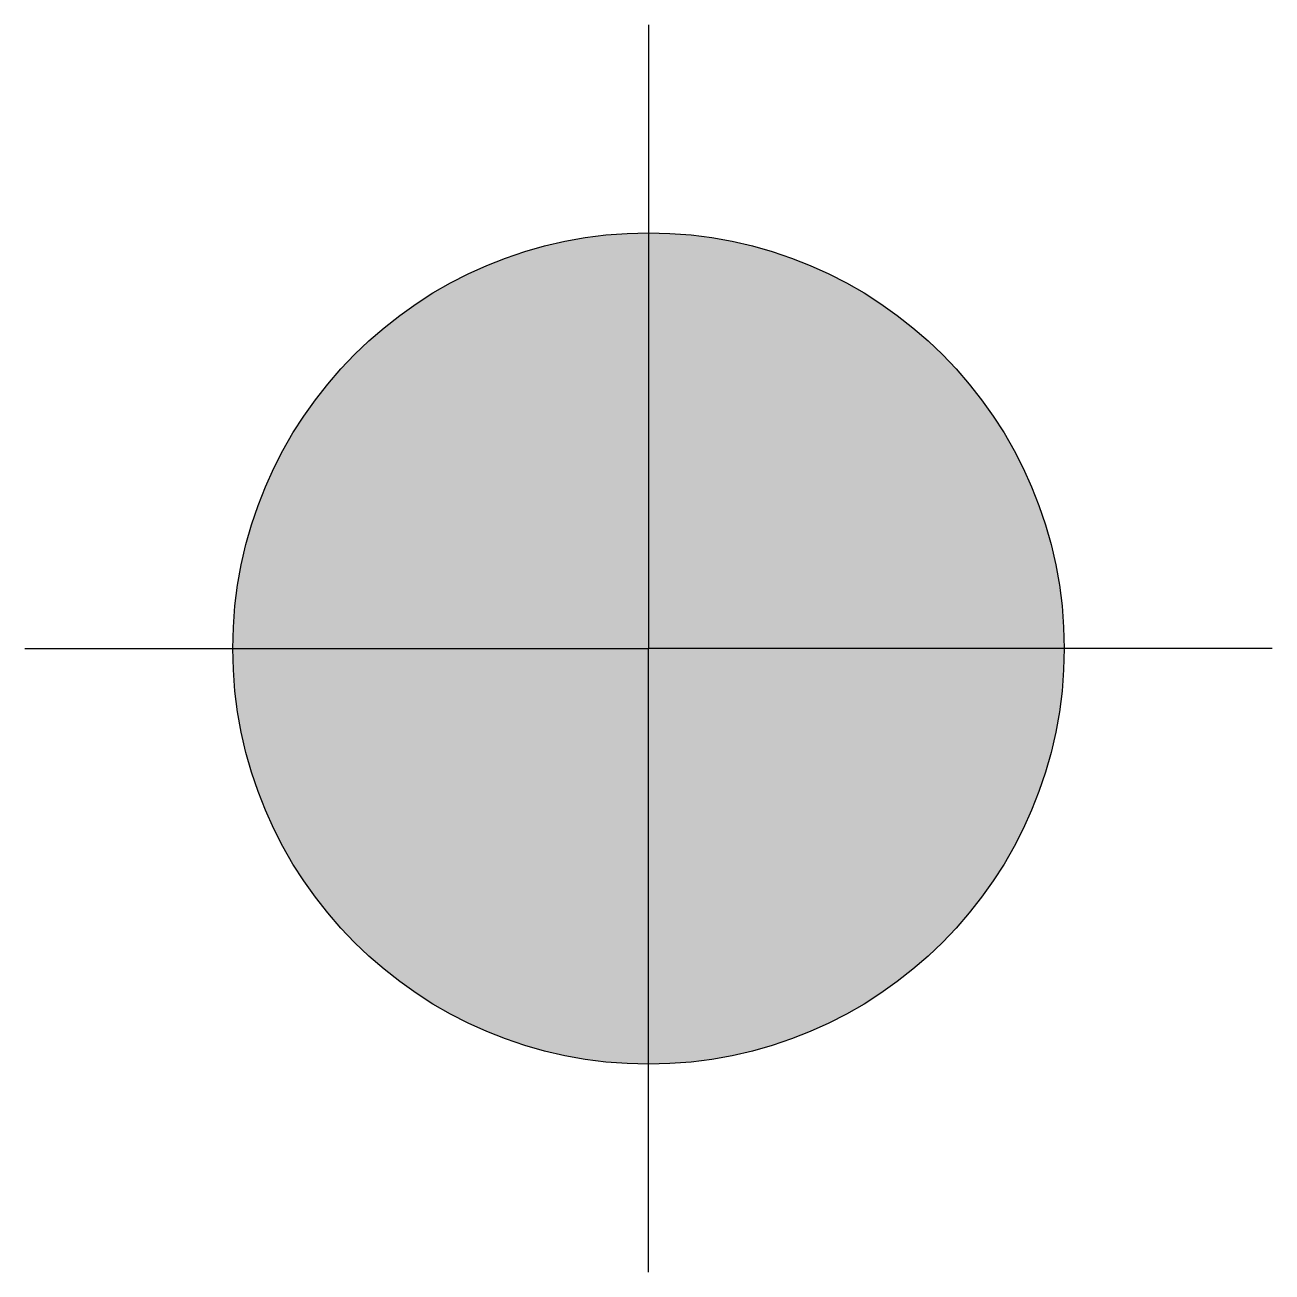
# Model space of a CAD drawing. Header units: inches. Extents: x -1.5 to 1.5, y -1.5 to 1.5.
import ezdxf

# ---------------------------------------------------------------- set-up
doc = ezdxf.new("R2010")
doc.units = ezdxf.units.IN
doc.header["$MEASUREMENT"] = 0

msp = doc.modelspace()

# ---------------------------------------------------------------- linework, layer by layer
for p in [(0, 1.5), (0, -1.5), (1.5, 0), (-1.5, 0)]:
    msp.add_line(p, (0, 0))
at = {"color": 5, "const_width": 1}
msp.add_lwpolyline([(-0.5, 0, 1), (0.5, 0, 1)], format="xyb", close=True, dxfattribs=at)
msp.add_circle((0, 0), 1)

doc.saveas('drawing.dxf')
